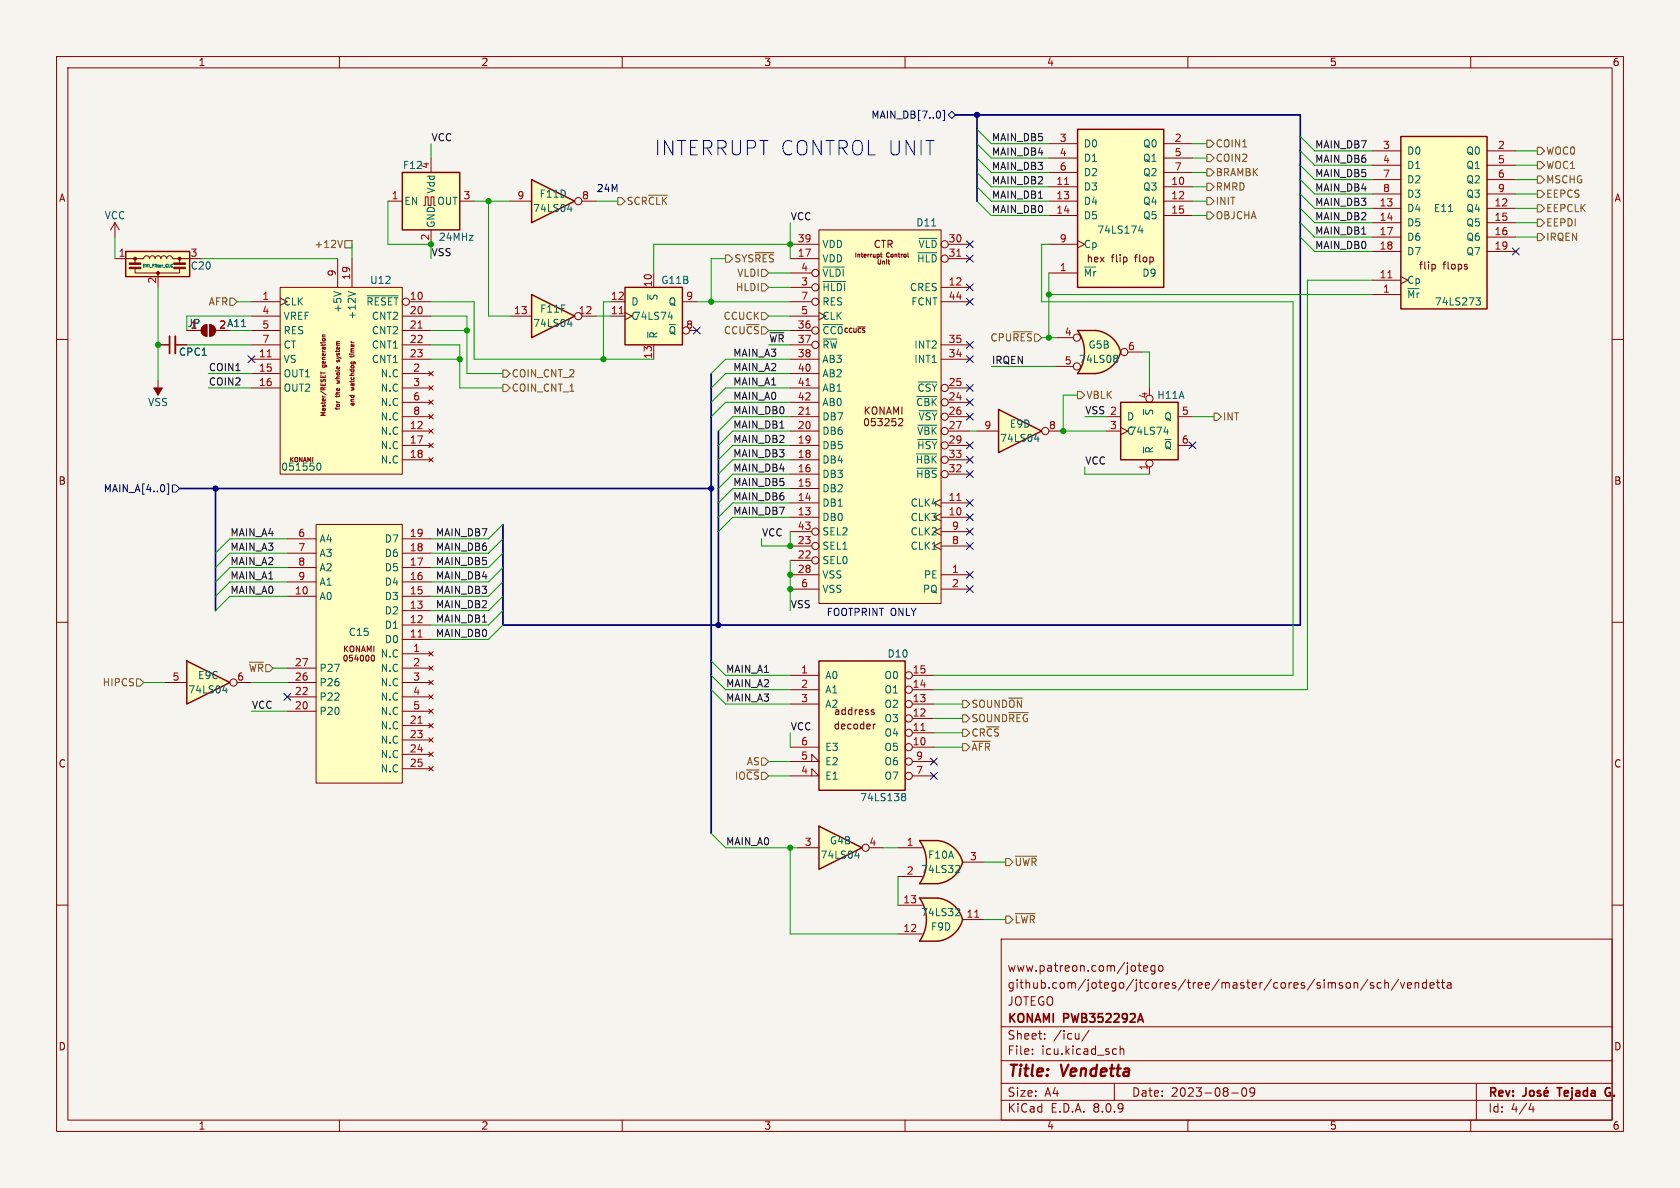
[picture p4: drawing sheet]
<svg xmlns="http://www.w3.org/2000/svg" width="297mm" height="210mm" viewBox="0 0 297 210" stroke-linecap="round" stroke-linejoin="round" font-family="sans-serif">
<defs><g id="words">
<text font-size="3.5" fill="#0000c2" x="115.6" y="27.7">INTERRUPT CONTROL UNIT</text>
<g font-size="2.8" fill="#840000">
<text x="178" y="190.9">Title:</text>
<text x="187.7" y="190.9">Vendetta</text>
</g>
<g font-size="2.1" fill="#840000">
<text x="178" y="172">www.patreon.com/jotego</text>
<text x="178" y="178">JOTEGO</text>
<text x="178" y="175">github.com/jotego/jtcores/tree/master/cores/simson/sch/vendetta</text>
<text x="178" y="184">Sheet:</text>
<text x="178" y="181.2">KONAMI</text>
<text x="186.2" y="184">/icu/</text>
<text x="188.1" y="181.2">PWB352292A</text>
<text x="178" y="186.7">File:</text>
<text x="184.1" y="186.7">icu.kicad_sch</text>
<text x="178" y="196.9">KiCad</text>
<text x="178" y="194.1">Size:</text>
<text x="184.7" y="194.1">A4</text>
<text x="185.7" y="196.9">E.D.A.</text>
<text x="193.3" y="196.9">8.0.9</text>
<text x="200" y="194.1">Date:</text>
<text x="207" y="194.1">2023-08-09</text>
<text x="263" y="194.3">Rev:</text>
<text x="263" y="196.9">Id:</text>
<text x="267.1" y="196.9">4/4</text>
<text x="276.1" y="194.3">Tejada</text>
<text x="285.1" y="194.3">G.</text>
</g>
<g font-size="1.8" fill="#840000">
<text x="35" y="11.9">1</text>
<text x="85" y="11.9">2</text>
<text x="135" y="11.9">3</text>
<text x="185" y="11.9">4</text>
<text x="235" y="11.9">5</text>
<text x="285" y="11.9">6</text>
<text x="10.3" y="35.9">A</text>
<text x="285.3" y="35.9">A</text>
<text x="154.3" y="44.1">CTR</text>
<text x="196.4" y="46.6">flip</text>
<text x="200.8" y="46.6">flop</text>
<text x="250.7" y="47.9">flip</text>
<text x="255.1" y="47.9">flops</text>
<text x="33.1" y="58">JP</text>
<text x="10.3" y="85.9">B</text>
<text x="285.3" y="85.9">B</text>
<text x="147.3" y="129.1">decoder</text>
<text x="147.3" y="126.6">address</text>
<text x="10.3" y="135.9">C</text>
<text x="285.3" y="135.9">C</text>
<text x="10.3" y="185.9">D</text>
<text x="285.3" y="185.9">D</text>
<text x="35" y="199.9">1</text>
<text x="85" y="199.9">2</text>
<text x="135" y="199.9">3</text>
<text x="185" y="199.9">4</text>
<text x="235" y="199.9">5</text>
<text x="285" y="199.9">6</text>
</g>
<g font-size="1.8" fill="#000084">
<text x="153.9" y="21.2">MAIN_DB[7..0]</text>
<text x="18.2" y="87.2">MAIN_A[4..0]</text>
</g>
<g font-size="1.8" fill="#006464">
<text x="75.9" y="29.9" transform="rotate(-90 75.9 29.9)">4</text>
<text x="191.5" y="26.3">D0</text>
<text x="191.5" y="28.8">D1</text>
<text x="202" y="26.3">Q0</text>
<text x="202" y="28.8">Q1</text>
<text x="248.7" y="27.5">D0</text>
<text x="259.1" y="27.5">Q0</text>
<text x="71.1" y="30.1">F12</text>
<text x="77.1" y="34.3" transform="rotate(-90 77.1 34.3)">Vdd</text>
<text x="95.3" y="35.2">F11D</text>
<text x="191.5" y="33.9">D3</text>
<text x="191.5" y="31.3">D2</text>
<text x="202" y="33.9">Q3</text>
<text x="202" y="31.3">Q2</text>
<text x="248.7" y="30.1">D1</text>
<text x="248.7" y="32.6">D2</text>
<text x="248.7" y="35.2">D3</text>
<text x="259.1" y="30.1">Q1</text>
<text x="259.1" y="32.6">Q2</text>
<text x="259.1" y="35.2">Q3</text>
<text x="18.4" y="39">VCC</text>
<text x="71.4" y="36.4">EN</text>
<text x="77.1" y="40.4" transform="rotate(-90 77.1 40.4)">GND</text>
<text x="77.2" y="36.4">OUT</text>
<text x="94.2" y="37.7">74LS04</text>
<text x="161.9" y="40.2">D11</text>
<text x="191.5" y="36.4">D4</text>
<text x="191.5" y="39">D5</text>
<text x="193.9" y="41.5">74LS174</text>
<text x="202" y="36.4">Q4</text>
<text x="202" y="39">Q5</text>
<text x="248.7" y="37.7">D4</text>
<text x="248.7" y="40.2">D5</text>
<text x="253.4" y="37.7">E11</text>
<text x="259.1" y="37.7">Q4</text>
<text x="259.1" y="40.2">Q5</text>
<text x="33.6" y="47.9">C20</text>
<text x="77.5" y="42.8">24MHz</text>
<text x="145.3" y="46.6">VDD</text>
<text x="145.3" y="44">VDD</text>
<text x="162" y="46.6">~{HLD}</text>
<text x="162.3" y="44">~{VLD}</text>
<text x="191.5" y="44">Cp</text>
<text x="192" y="46.6">hex</text>
<text x="248.7" y="42.8">D6</text>
<text x="248.7" y="45.3">D7</text>
<text x="259.1" y="42.8">Q6</text>
<text x="259.1" y="45.3">Q7</text>
<text x="65.3" y="50.4">U12</text>
<text x="116.4" y="53.2" transform="rotate(-90 116.4 53.2)">~{S}</text>
<text x="116.8" y="50.4">G11B</text>
<text x="145.3" y="51.7">~{HLDI}</text>
<text x="145.3" y="49.1">~{VLDI}</text>
<text x="160.8" y="51.7">CRES</text>
<text x="191.5" y="49.1">~{Mr}</text>
<text x="201.9" y="49.1">D9</text>
<text x="248.7" y="52.9">~{Mr}</text>
<text x="248.7" y="50.4">Cp</text>
<text x="50" y="54.2">CLK</text>
<text x="50" y="56.7">VREF</text>
<text x="50" y="59.3">RES</text>
<text x="60.6" y="55.4" transform="rotate(-90 60.6 55.4)">+5V</text>
<text x="63.1" y="56.6" transform="rotate(-90 63.1 56.6)">+12V</text>
<text x="64.7" y="54.2">~{RESET}</text>
<text x="65.6" y="56.7">CNT2</text>
<text x="65.6" y="59.3">CNT2</text>
<text x="94.2" y="58">74LS04</text>
<text x="95.4" y="55.5">F11F</text>
<text x="111.5" y="56.7">C</text>
<text x="111.5" y="54.2">D</text>
<text x="111.9" y="56.7">74LS74</text>
<text x="116.4" y="59.9" transform="rotate(-90 116.4 59.9)">~{R}</text>
<text x="118.1" y="59.3">~{Q}</text>
<text x="118.1" y="54.2">Q</text>
<text x="145.3" y="59.3">~{CC0}</text>
<text x="145.3" y="56.7">CLK</text>
<text x="145.3" y="54.2">RES</text>
<text x="161" y="54.2">FCNT</text>
<text x="253.6" y="54.2">74LS273</text>
<text x="31.5" y="63.1">CPC1</text>
<text x="50" y="64.4">VS</text>
<text x="50" y="61.8">CT</text>
<text x="65.6" y="61.8">CNT1</text>
<text x="65.6" y="64.4">CNT1</text>
<text x="145.3" y="61.8">~{RW}</text>
<text x="145.3" y="64.4">AB3</text>
<text x="161.5" y="64.4">INT1</text>
<text x="161.5" y="61.8">INT2</text>
<text x="190.7" y="64.4">74LS08</text>
<text x="192.3" y="61.8">G5B</text>
<text x="26.1" y="72">VSS</text>
<text x="50" y="66.9">OUT1</text>
<text x="50" y="69.4">OUT2</text>
<text x="67.2" y="66.9">N.C</text>
<text x="67.2" y="69.4">N.C</text>
<text x="67.2" y="72">N.C</text>
<text x="145.3" y="66.9">AB2</text>
<text x="145.3" y="69.4">AB1</text>
<text x="145.3" y="72">AB0</text>
<text x="161.8" y="72">~{CBK}</text>
<text x="162.1" y="69.4">~{CSY}</text>
<text x="204.5" y="70.7">H11A</text>
<text x="67.2" y="77.1">N.C</text>
<text x="67.2" y="74.5">N.C</text>
<text x="145.3" y="77.1">DB6</text>
<text x="162" y="77.1">~{VBK}</text>
<text x="178.4" y="75.8">E9D</text>
<text x="199.1" y="74.5">D</text>
<text x="199.1" y="77.1">C</text>
<text x="199.6" y="77.1">74LS74</text>
<text x="204.1" y="73.5" transform="rotate(-90 204.1 73.5)">~{S}</text>
<text x="205.7" y="74.5">Q</text>
<text x="49.6" y="83.4">051550</text>
<text x="67.2" y="79.6">N.C</text>
<text x="67.2" y="82.1">N.C</text>
<text x="145.3" y="82.1">DB4</text>
<text x="145.3" y="79.6">DB5</text>
<text x="161.8" y="82.1">~{HBK}</text>
<text x="162" y="79.6">~{HSY}</text>
<text x="176.7" y="78.3">74LS04</text>
<text x="204.1" y="80.3" transform="rotate(-90 204.1 80.3)">~{R}</text>
<text x="205.7" y="79.6">~{Q}</text>
<text x="145.3" y="89.8">DB1</text>
<text x="145.3" y="87.2">DB2</text>
<text x="145.3" y="84.7">DB3</text>
<text x="160.9" y="89.8">CLK4</text>
<text x="161.8" y="84.7">~{HBS}</text>
<text x="145.3" y="92.3">DB0</text>
<text x="145.3" y="94.8">SEL2</text>
<text x="160.9" y="92.3">CLK3</text>
<text x="160.9" y="94.8">CLK2</text>
<text x="56.4" y="96.1">A4</text>
<text x="56.4" y="98.7">A3</text>
<text x="56.4" y="101.2">A2</text>
<text x="67.9" y="101.2">D5</text>
<text x="67.9" y="98.7">D6</text>
<text x="67.9" y="96.1">D7</text>
<text x="145.3" y="99.9">SEL0</text>
<text x="145.3" y="97.4">SEL1</text>
<text x="160.9" y="97.4">CLK1</text>
<text x="56.4" y="106.3">A0</text>
<text x="56.4" y="103.7">A1</text>
<text x="67.9" y="106.3">D3</text>
<text x="67.9" y="103.7">D4</text>
<text x="145.3" y="102.5">VSS</text>
<text x="145.3" y="105">VSS</text>
<text x="163.1" y="105">PQ</text>
<text x="163.2" y="102.5">PE</text>
<text x="61.6" y="112.6">C15</text>
<text x="67.9" y="113.9">D0</text>
<text x="67.9" y="111.4">D1</text>
<text x="67.9" y="108.8">D2</text>
<text x="56.4" y="119">P27</text>
<text x="67.2" y="116.4">N.C</text>
<text x="67.2" y="119">N.C</text>
<text x="156.8" y="116.4">D10</text>
<text x="33.2" y="122.8">74LS04</text>
<text x="34.9" y="120.2">E9C</text>
<text x="56.4" y="124.1">P22</text>
<text x="56.4" y="121.5">P26</text>
<text x="67.2" y="121.5">N.C</text>
<text x="67.2" y="124.1">N.C</text>
<text x="145.8" y="120.2">A0</text>
<text x="145.8" y="122.8">A1</text>
<text x="145.8" y="125.3">A2</text>
<text x="156.3" y="125.3">O2</text>
<text x="156.3" y="122.8">O1</text>
<text x="156.3" y="120.2">O0</text>
<text x="56.4" y="126.6">P20</text>
<text x="67.2" y="129.1">N.C</text>
<text x="67.2" y="131.7">N.C</text>
<text x="67.2" y="126.6">N.C</text>
<text x="156.3" y="130.4">O4</text>
<text x="156.3" y="127.9">O3</text>
<text x="67.2" y="134.2">N.C</text>
<text x="67.2" y="136.8">N.C</text>
<text x="145.8" y="135.5">E2</text>
<text x="145.8" y="132.9">E3</text>
<text x="156.3" y="132.9">O5</text>
<text x="156.3" y="135.5">O6</text>
<text x="145.8" y="138">E1</text>
<text x="152" y="141.8">74LS138</text>
<text x="156.3" y="138">O7</text>
<text x="146.6" y="149.5">G4B</text>
<text x="145" y="152">74LS04</text>
<text x="162.7" y="154.5">74LS32</text>
<text x="164" y="152">F10A</text>
<text x="162.7" y="162.2">74LS32</text>
<text x="164.5" y="164.7">F9D</text>
</g>
<g font-size="1.8" fill="#0f0f0f">
<text x="76.2" y="25.1">VCC</text>
<text x="175.3" y="25.1">MAIN_DB5</text>
<text x="175.3" y="27.6">MAIN_DB4</text>
<text x="232.4" y="28.9">MAIN_DB6</text>
<text x="232.4" y="26.3">MAIN_DB7</text>
<text x="175.3" y="30.1">MAIN_DB3</text>
<text x="175.3" y="32.7">MAIN_DB2</text>
<text x="175.3" y="35.2">MAIN_DB1</text>
<text x="232.4" y="31.4">MAIN_DB5</text>
<text x="232.4" y="33.9">MAIN_DB4</text>
<text x="139.7" y="39">VCC</text>
<text x="175.3" y="37.8">MAIN_DB0</text>
<text x="232.4" y="36.5">MAIN_DB3</text>
<text x="232.4" y="41.6">MAIN_DB1</text>
<text x="232.4" y="39">MAIN_DB2</text>
<text x="76.2" y="45.4">VSS</text>
<text x="232.4" y="44.1">MAIN_DB0</text>
<text x="36.8" y="65.7">COIN1</text>
<text x="129.5" y="65.7">MAIN_A2</text>
<text x="129.5" y="63.2">MAIN_A3</text>
<text x="135.9" y="60.6">~{WR}37</text>
<text x="175.3" y="64.4">IRQEN</text>
<text x="36.8" y="68.2">COIN2</text>
<text x="129.5" y="70.8">MAIN_A0</text>
<text x="129.5" y="68.2">MAIN_A1</text>
<text x="129.5" y="75.9">MAIN_DB1</text>
<text x="129.5" y="73.3">MAIN_DB0</text>
<text x="191.8" y="73.3">VSS 2</text>
<text x="129.5" y="80.9">MAIN_DB3</text>
<text x="129.5" y="78.4">MAIN_DB2</text>
<text x="129.5" y="83.5">MAIN_DB4</text>
<text x="191.8" y="82.2">VCC</text>
<text x="129.5" y="86">MAIN_DB5</text>
<text x="129.5" y="88.6">MAIN_DB6</text>
<text x="40.6" y="94.9">MAIN_A4</text>
<text x="77" y="94.9">MAIN_DB7</text>
<text x="129.5" y="91.1">MAIN_DB7</text>
<text x="134.6" y="94.9">VCC</text>
<text x="40.6" y="100">MAIN_A2</text>
<text x="40.6" y="97.4">MAIN_A3</text>
<text x="77" y="100">MAIN_DB5</text>
<text x="77" y="97.4">MAIN_DB6</text>
<text x="40.6" y="105.1">MAIN_A0</text>
<text x="40.6" y="102.5">MAIN_A1</text>
<text x="77" y="102.5">MAIN_DB4</text>
<text x="77" y="107.6">MAIN_DB2</text>
<text x="77" y="105.1">MAIN_DB3</text>
<text x="139.7" y="107.6">VSS</text>
<text x="77" y="112.7">MAIN_DB0</text>
<text x="77" y="110.1">MAIN_DB1</text>
<text x="128.3" y="119">MAIN_A1</text>
<text x="44.4" y="125.4">VCC</text>
<text x="128.3" y="121.6">MAIN_A2</text>
<text x="128.3" y="124.1">MAIN_A3</text>
<text x="139.7" y="129.2">VCC</text>
<text x="128.3" y="149.5">MAIN_A0</text>
</g>
<g font-size="1.8" fill="#a90000">
<text x="187.3" y="25.1">3</text>
<text x="187.3" y="27.7">4</text>
<text x="207.6" y="25.1">2</text>
<text x="207.6" y="27.7">5</text>
<text x="244.4" y="26.4">3</text>
<text x="244.4" y="29">4</text>
<text x="264.7" y="26.4">2</text>
<text x="264.7" y="29">5</text>
<text x="69.1" y="35.3">1</text>
<text x="81.8" y="35.3">3</text>
<text x="91.4" y="35.3">9</text>
<text x="102.8" y="35.3">8</text>
<text x="186.6" y="32.8">11</text>
<text x="186.6" y="35.3">13</text>
<text x="187.3" y="30.2">6</text>
<text x="207" y="32.8">10</text>
<text x="207" y="35.3">12</text>
<text x="207.6" y="30.2">7</text>
<text x="244.4" y="31.5">7</text>
<text x="244.4" y="34">8</text>
<text x="264.7" y="31.5">6</text>
<text x="264.7" y="34">9</text>
<text x="186.6" y="37.8">14</text>
<text x="207" y="37.8">15</text>
<text x="243.8" y="36.6">13</text>
<text x="243.8" y="39.1">14</text>
<text x="243.8" y="41.7">17</text>
<text x="264.1" y="36.6">12</text>
<text x="264.1" y="39.1">15</text>
<text x="264.1" y="41.7">16</text>
<text x="20.9" y="45.5">1</text>
<text x="33.6" y="45.5">3</text>
<text x="75.9" y="42.6" transform="rotate(-90 75.9 42.6)">2</text>
<text x="140.9" y="45.5">17</text>
<text x="140.9" y="42.9">39</text>
<text x="167.6" y="42.9">30</text>
<text x="167.6" y="45.5">31</text>
<text x="187.3" y="42.9">9</text>
<text x="243.8" y="44.2">18</text>
<text x="264.1" y="44.2">19</text>
<text x="27.7" y="50.2" transform="rotate(-90 27.7 50.2)">2</text>
<text x="46.3" y="53.1">1</text>
<text x="59.4" y="49" transform="rotate(-90 59.4 49)">9</text>
<text x="62" y="49.6" transform="rotate(-90 62 49.6)">19</text>
<text x="72.3" y="53.1">10</text>
<text x="107.9" y="53.1">12</text>
<text x="115.3" y="50.8" transform="rotate(-90 115.3 50.8)">10</text>
<text x="121.2" y="53.1">9</text>
<text x="141.5" y="50.5">3</text>
<text x="141.5" y="48">4</text>
<text x="141.5" y="53.1">7</text>
<text x="167.6" y="50.5">12</text>
<text x="167.6" y="53.1">44</text>
<text x="187.3" y="48">1</text>
<text x="243.8" y="49.3">11</text>
<text x="244.4" y="51.8">1</text>
<text x="33.6" y="58.2">1</text>
<text x="38.7" y="58.2">2 A11</text>
<text x="46.3" y="55.6">4</text>
<text x="46.3" y="58.2">5</text>
<text x="72.3" y="55.6">20</text>
<text x="72.3" y="58.2">21</text>
<text x="90.8" y="55.6">13</text>
<text x="102.2" y="55.6">12</text>
<text x="107.9" y="55.6">11</text>
<text x="121.2" y="58.2">8</text>
<text x="140.9" y="58.2">36</text>
<text x="141.5" y="55.6">5</text>
<text x="188.1" y="59.4">4</text>
<text x="45.7" y="63.2">11</text>
<text x="45.7" y="65.8">15</text>
<text x="46.3" y="60.7">7</text>
<text x="72.3" y="60.7">22</text>
<text x="72.3" y="63.2">23</text>
<text x="73" y="65.8">2</text>
<text x="115.3" y="63.5" transform="rotate(-90 115.3 63.5)">13</text>
<text x="140.9" y="63.2">38</text>
<text x="140.9" y="65.8">40</text>
<text x="167.6" y="63.2">34</text>
<text x="167.6" y="60.7">35</text>
<text x="188.1" y="64.5">5</text>
<text x="199.3" y="62">6</text>
<text x="45.7" y="68.3">16</text>
<text x="73" y="68.3">3</text>
<text x="73" y="70.9">6</text>
<text x="140.9" y="68.3">41</text>
<text x="140.9" y="70.9">42</text>
<text x="167.6" y="70.9">24</text>
<text x="167.6" y="68.3">25</text>
<text x="202.9" y="70.6" transform="rotate(-90 202.9 70.6)">4</text>
<text x="72.3" y="75.9">12</text>
<text x="73" y="73.4">8</text>
<text x="140.9" y="75.9">20</text>
<text x="140.9" y="73.4">21</text>
<text x="167.6" y="73.4">26</text>
<text x="167.6" y="75.9">27</text>
<text x="173.9" y="75.9">9</text>
<text x="185.3" y="75.9">8</text>
<text x="196.1" y="75.9">3</text>
<text x="208.8" y="73.4">5</text>
<text x="72.3" y="78.5">17</text>
<text x="72.3" y="81">18</text>
<text x="140.9" y="83.6">16</text>
<text x="140.9" y="81">18</text>
<text x="140.9" y="78.5">19</text>
<text x="167.6" y="78.5">29</text>
<text x="167.6" y="83.6">32</text>
<text x="167.6" y="81">33</text>
<text x="202.9" y="83.3" transform="rotate(-90 202.9 83.3)">1</text>
<text x="208.8" y="78.5">6</text>
<text x="140.9" y="88.6">14</text>
<text x="140.9" y="86.1">15</text>
<text x="167.6" y="88.6">11</text>
<text x="52.6" y="95">6</text>
<text x="72.3" y="95">19</text>
<text x="140.9" y="91.2">13</text>
<text x="140.9" y="93.7">43</text>
<text x="167.6" y="91.2">10</text>
<text x="168.2" y="93.7">9</text>
<text x="52.6" y="97.5">7</text>
<text x="52.6" y="100.1">8</text>
<text x="72.3" y="100.1">17</text>
<text x="72.3" y="97.5">18</text>
<text x="140.9" y="98.8">22</text>
<text x="140.9" y="96.3">23</text>
<text x="140.9" y="101.3">28</text>
<text x="168.2" y="101.3">1</text>
<text x="168.2" y="96.3">8</text>
<text x="52" y="105.2">10</text>
<text x="52.6" y="102.6">9</text>
<text x="72.3" y="107.7">13</text>
<text x="72.3" y="105.2">15</text>
<text x="72.3" y="102.6">16</text>
<text x="141.5" y="103.9">6</text>
<text x="168.2" y="103.9">2</text>
<text x="72.3" y="112.8">11</text>
<text x="72.3" y="110.2">12</text>
<text x="52" y="117.9">27</text>
<text x="73" y="115.3">1</text>
<text x="73" y="117.9">2</text>
<text x="141.5" y="119.1">1</text>
<text x="161.2" y="119.1">15</text>
<text x="30.4" y="120.4">5</text>
<text x="41.8" y="120.4">6</text>
<text x="52" y="125.5">20</text>
<text x="52" y="122.9">22</text>
<text x="52" y="120.4">26</text>
<text x="73" y="120.4">3</text>
<text x="73" y="122.9">4</text>
<text x="73" y="125.5">5</text>
<text x="141.5" y="121.7">2</text>
<text x="141.5" y="124.2">3</text>
<text x="161.2" y="124.2">13</text>
<text x="161.2" y="121.7">14</text>
<text x="72.3" y="128">21</text>
<text x="72.3" y="130.6">23</text>
<text x="141.5" y="131.8">6</text>
<text x="161.2" y="131.8">10</text>
<text x="161.2" y="129.3">11</text>
<text x="161.2" y="126.7">12</text>
<text x="72.3" y="133.1">24</text>
<text x="72.3" y="135.6">25</text>
<text x="141.5" y="136.9">4</text>
<text x="141.5" y="134.4">5</text>
<text x="161.9" y="136.9">7</text>
<text x="161.9" y="134.4">9</text>
<text x="142.2" y="149.6">3</text>
<text x="153.6" y="149.6">4</text>
<text x="160.2" y="149.6">1</text>
<text x="160.2" y="154.7">2</text>
<text x="171.4" y="152.1">3</text>
<text x="159.6" y="159.8">13</text>
<text x="159.6" y="164.8">12</text>
<text x="170.8" y="162.3">11</text>
</g>
<g font-size="1.8" fill="#725600">
<text x="214.8" y="28.8">COIN2</text>
<text x="214.8" y="26.3">COIN1</text>
<text x="273.2" y="27.5">WOC0</text>
<text x="214.8" y="33.9">RMRD</text>
<text x="214.8" y="31.3">BRAMBK</text>
<text x="273.2" y="30.1">WOC1</text>
<text x="273.2" y="35.2">EEPCS</text>
<text x="273.2" y="32.6">MSCHG</text>
<text x="110.7" y="36.4">SCR~{CLK}</text>
<text x="214.8" y="39">OBJCHA</text>
<text x="214.8" y="36.4">INIT</text>
<text x="273.2" y="40.2">EEPDI</text>
<text x="273.2" y="37.7">EEPCLK</text>
<text x="55.5" y="44">+12V</text>
<text x="129.7" y="46.6">SYS~{RES}</text>
<text x="273.2" y="42.8">IRQEN</text>
<text x="130" y="51.7">HLDI</text>
<text x="130.2" y="49.1">VLDI</text>
<text x="36.8" y="54.2">AFR</text>
<text x="127.8" y="56.7">CCUCK</text>
<text x="127.9" y="59.3">CCU~{CS}</text>
<text x="175" y="60.6">CPU~{RES}</text>
<text x="90.4" y="66.9">COIN_CNT_2</text>
<text x="90.4" y="69.4">COIN_CNT_1</text>
<text x="192" y="70.7">VBLK</text>
<text x="216.1" y="74.5">INT</text>
<text x="43.9" y="119">~{WR}</text>
<text x="18.1" y="121.5">HIPCS</text>
<text x="171.6" y="125.3">SOUND~{ON}</text>
<text x="171.6" y="130.4">CR~{CS}</text>
<text x="171.6" y="127.9">SOUND~{REG}</text>
<text x="131.9" y="135.5">AS</text>
<text x="171.6" y="132.9">~{AFR}</text>
<text x="129.8" y="138">IO~{CS}</text>
<text x="179.3" y="153.3">~{UWR}</text>
<text x="179.3" y="163.4">~{LWR}</text>
</g>
<g font-size="1.8" fill="#0000c2">
<text x="105.4" y="34">24M</text>
<text x="146" y="109">FOOTPRINT ONLY</text>
</g>
<g font-size="1.1" fill="#840000">
<text x="149.6" y="46.2">Interrupt</text>
<text x="155.2" y="46.2">Control</text>
<text x="160" y="46.2">Unit</text>
<text x="57.7" y="65" transform="rotate(-90 57.7 65)">generation</text>
<text x="60.2" y="63.8" transform="rotate(-90 60.2 63.8)">system</text>
<text x="62.8" y="63" transform="rotate(-90 62.8 63)">timer</text>
<text x="60.2" y="70.2" transform="rotate(-90 60.2 70.2)">the</text>
<text x="60.2" y="67.7" transform="rotate(-90 60.2 67.7)">whole</text>
<text x="62.8" y="71.9" transform="rotate(-90 62.8 71.9)">and</text>
<text x="62.8" y="69.1" transform="rotate(-90 62.8 69.1)">watchdog</text>
<text x="57.7" y="73.7" transform="rotate(-90 57.7 73.7)">Master/RESET</text>
<text x="60.2" y="72.5" transform="rotate(-90 60.2 72.5)">for</text>
</g>
<g font-size="1.1" fill="#006464">
<text x="149.2" y="58.9">CCU~{CS}</text>
<text x="51.2" y="81.8">KONAMI</text>
</g>
<text font-size=".7" fill="#006464" x="25.1" y="47.4">EMI_Filter_CLC</text>
</g></defs>
<path d="M0 0h297v210h-297z" fill="#f5f4ef" stroke="#f5f4ef" stroke-width=".18"/>
<g fill="none" stroke="#840000" stroke-width=".18">
<path d="M10 10h277v190h-277zM12 12h273v186h-273zM60 10v2M110 10v2M160 10v2M210 10v2M260 10v2M10 60h2M285 60h2M10 110h2M285 110h2M10 160h2"/>
<path d="M177 166h108v32h-108zM201.2 170.7h.5M201.6 171.7h.1M202.2 171.2l.7-.1-.1-.3-.4-.1-.2 .2v.7h.6M204.2 170.8l-.5-.1-.2 .3v.4l.1 .2h.6M204.2 170.7v1.2l-.3 .3-.4-.1M204.9 170.8l.2-.1 .4 .1 .1 .6-.1 .2-.4 .1-.2-.1zM238.2 173.7l.4 .1 .1 .2v.6l-.5 .1M239.4 173.8l.2-.1 .4 .1v.9M239.4 173.7v1M241.8 173.1l-1.3 2M242.8 173.8l-.3-.1-.3 .2 .1 .2 .5 .2v.3h-.6"/>
<path d="M244.2 173.8l-.5-.1-.2 .3v.4l.1 .2h.6M244.8 173.8l.2-.1 .4 .1 .1 .9M244.8 173.2v1.5M247.2 173.1l-1.2 2M247.6 173.7l.4 1 .3-1M248.8 174.2l.7-.1v-.3l-.5-.1-.2 .2 .1 .7h.6M250.2 173.8l.2-.1 .3 .1 .1 .9M250.2 173.7v1M252.2 173.8l-.5-.1-.2 .3v.4l.1 .2h.6M252.2 173.2v1.5M252.8 174.2l.7-.1v-.3l-.5-.1-.2 .2 .1 .7h.6M254 173.7h.5"/>
<path d="M254.2 173.2v1.3l.3 .2M254.8 173.7h.6M255 173.2v1.3l.4 .2M255.9 173.8h.6v.9M256.5 174.1h-.5a.29 .29 0 0 0-.2 .3 .29 .29 0 0 0 .2 .3l.5-.1M285 160h2M60 198v2M110 198v2M160 198v2M177 194.5h108M177 191.5h108M177 187.5h108"/>
<path d="M177 181.5h108M182.5 186.3v.1M182.5 185.5v.1M184.7 183.6v.1M184.7 182.8v.1M192.5 182.1l-1.3 2M197 185.4l.4 .1M197 191.5v3M197.4 186.3l-.4 .1M198 185.5l.2-.1 .4 .1 .1 .9M198 184.9v1.5M210 198v2"/>
<path d="M217.7 193.2h1.2M219.7 192.4l.2-.1a.81 .81 0 0 1 .6 .6 .81 .81 0 0 1-.3 .8l-.2 .1a.81 .81 0 0 1-.3-1.4zM221.8 192.9l-.3 .3h-.3l-.2-.3 .1-.5 .4-.1 .2 .1a.99 .99 0 0 1-.3 1.4h-.3M260 198v2M261 191.5v6.5M270.7 195l-.4 1.1h.9M271 195.6v1"/>
</g>
<path d="M269.8 192.3v1.1a.48 .48 0 0 1-.6 .4M270.6 192.9l.3-.1 .3 .3v.4l-.3 .3-.3-.1-.2-.2v-.4zM272.3 192.9l-.3-.1-.2 .2v.2l.5 .2v.3h-.5M273 193.3l.7-.2-.1-.2-.4-.1-.2 .2 .1 .7h.5M273.5 192.2l-.2 .2M275.3 192.3h.8M284.4 193.1h.3M284.5 192.3a.75 .75 0 0 0-.7 .7 .75 .75 0 0 0 .6 .8l.2-.1" fill="none" stroke="#840000" stroke-width=".3"/>
<path d="M49.5 50.8h21.6v33h-21.6z" fill="#ffffc2"/>
<g fill="none" stroke="#840000" stroke-width=".18">
<path d="M44.4 53.3h5.1M44.4 55.9h5.1M44.4 58.4h5.1M49.5 50.8h21.6v33h-21.6zM57 59.5h.5M57.5 59.2l-.5 .1 .1 .2M59.7 45.7v5.1M62.2 45.7v5.1M71.1 55.9h5.1M71.1 58.4h5.1M72.4 53.3h3.8M44.4 63.5h5.1"/>
<path d="M44.4 66h5.1M44.4 68.6h5.1M44.4 61h5.1M56.7 65.7v.4M56.7 65.9h.8M62.1 64h.6l.1 .2M62.1 64v.3M62.5 64v.3M71.1 63.5h5.1M71.1 76.2h5.1M71.1 66h5.1M71.1 68.6h5.1"/>
<path d="M71.1 78.7h5.1M71.1 61h5.1M71.1 71.1h5.1M71.1 73.7h5.1M75.8 75.8l.8 .8M75.8 78.4l.8 .7M75.8 65.7l.8 .7M75.8 68.2l.8 .8M75.8 70.7l.8 .8M75.8 73.3l.8 .7M76.6 75.8l-.8 .8M76.6 78.4l-.8 .7"/>
<path d="M76.6 65.7l-.8 .7M76.6 68.2l-.8 .8M76.6 70.7l-.8 .8M76.6 73.3l-.8 .7M71.1 81.3h5.1M75.8 80.9l.8 .8M76.6 80.9l-.8 .8"/>
</g>
<path d="M59 51.5l1.3 .5M61.5 51.5l1.3 .5M64.9 52.3h5.5M56.1 82.1l.2-.2a.68 .68 0 0 1 .4 .6 .68 .68 0 0 1-.4 .6l-.2-.2" fill="none" stroke="#006464" stroke-width=".18"/>
<path d="M73.9 58h.7M47.2 63.1h.8" fill="none" stroke="#a90000" stroke-width=".18"/>
<path d="M110.5 50.8h10.1v10.2h-10.1z" fill="#ffffc2"/>
<path d="M110.5 50.8h10.1v10.2h-10.1z" fill="none" stroke="#840000" stroke-width=".25"/>
<path d="M107.9 55.9h2.6M107.9 53.3h2.6M110.5 55.2l1.3 .7-1.3 .6M115.6 48.3v2.5M120.6 53.3h2.6M121.9 58.4h1.3M115.6 61v2.5" fill="none" stroke="#840000" stroke-width=".18"/>
<path d="M109.5 55.5h.7" fill="none" stroke="#a90000" stroke-width=".18"/>
<path d="M114.5 58.7v1M118.1 56h.8M118.7 55.6v.9" fill="none" stroke="#006464" stroke-width=".18"/>
<path d="M33 116.8l7.6 3.9-7.6 3.8z" fill="#ffffc2"/>
<path d="M33 116.8l7.6 3.9-7.6 3.8z" fill="none" stroke="#840000" stroke-width=".25"/>
<g fill="none" stroke="#840000" stroke-width=".18">
<path d="M29.2 120.7h3.8M41.9 120.7h2.5"/>
<circle cx="41.3" cy="120.6" r=".63"/>
</g>
<path d="M39.4 122.1h.8M40 121.7v.8" fill="none" stroke="#006464" stroke-width=".18"/>
<path d="M144.8 146.1l7.6 3.8-7.6 3.8z" fill="#ffffc2"/>
<path d="M144.8 146.1l7.6 3.8-7.6 3.8z" fill="none" stroke="#840000" stroke-width=".25"/>
<g fill="none" stroke="#840000" stroke-width=".18">
<path d="M141 149.9h3.8M153.7 149.9h2.5"/>
<circle cx="153" cy="149.9" r=".63"/>
</g>
<path d="M151.2 151.3h.7M151.8 150.9v.8" fill="none" stroke="#006464" stroke-width=".18"/>
<path d="M71.1 30.5h10.2v10.1h-10.2z" fill="#ffffc2"/>
<path d="M71.1 30.5h10.2v10.1h-10.2z" fill="none" stroke="#840000" stroke-width=".25"/>
<path d="M68.6 35.6h2.5M74.9 36.3h.3v-1.5h.5v1.5h.5v-1.5h.5v1.5h.3M76.2 27.9v2.6M81.3 35.6h2.5M76.2 40.6v2.6" fill="none" stroke="#840000" stroke-width=".18"/>
<path d="M94 31.8l7.6 3.8-7.6 3.8z" fill="#ffffc2"/>
<path d="M94 31.8l7.6 3.8-7.6 3.8z" fill="none" stroke="#840000" stroke-width=".25"/>
<g fill="none" stroke="#840000" stroke-width=".18">
<path d="M90.2 35.6h3.8M102.9 35.6h2.5"/>
<circle cx="102.2" cy="35.6" r=".63"/>
</g>
<path d="M100.4 37h.7M101 36.6v.8" fill="none" stroke="#006464" stroke-width=".18"/>
<path d="M94 52.1l7.6 3.8-7.6 3.8z" fill="#ffffc2"/>
<path d="M94 52.1l7.6 3.8-7.6 3.8z" fill="none" stroke="#840000" stroke-width=".25"/>
<g fill="none" stroke="#840000" stroke-width=".18">
<path d="M90.2 55.9h3.8M102.9 55.9h2.5"/>
<circle cx="102.2" cy="55.9" r=".63"/>
</g>
<path d="M100.4 57.3h.7M101 56.9v.8" fill="none" stroke="#006464" stroke-width=".18"/>
<path d="M198.1 71.1h10.2v10.2h-10.2z" fill="#ffffc2"/>
<path d="M198.1 71.1h10.2v10.2h-10.2z" fill="none" stroke="#840000" stroke-width=".25"/>
<g fill="none" stroke="#840000" stroke-width=".18">
<path d="M195.6 73.7h2.5M195.6 76.2h2.5M198.1 75.6l1.3 .6-1.3 .6M203.2 68.6v1.3M208.3 73.7h2.5M208.3 78.7h2.5M203.2 82.6v1.2"/>
<circle cx="203.2" cy="81.9" r=".63"/>
</g>
<path d="M202.2 79v1M205.8 76.4h.8M206.4 75.9v.9" fill="none" stroke="#006464" stroke-width=".18"/>
<path d="M144.8 116.8h15.2v22.9h-15.2z" fill="#ffffc2"/>
<path d="M144.8 116.8h15.2v22.9h-15.2z" fill="none" stroke="#840000" stroke-width=".25"/>
<g fill="none" stroke="#840000" stroke-width=".18">
<path d="M139.7 119.4h5.1M161.3 119.4h3.8M139.7 137.2h5.1l-1.3-1.3v1.3M139.7 134.6h5.1l-1.3-1.2v1.2M139.7 132.1h5.1M139.7 124.5h5.1M139.7 121.9h5.1M154.1 125.8l.5 .3-.1 .1-.3 .1M154.1 125.5h.4M154.4 128v.8M154.8 128l-.4 .2M161.3 132.1h3.8"/>
<path d="M161.3 129.5h3.8M161.3 127h3.8M161.3 124.5h3.8M161.3 121.9h3.8M161.3 137.2h3.8M161.3 134.6h3.8"/>
<circle cx="160.7" cy="119.4" r=".63"/>
<circle cx="160.7" cy="124.5" r=".63"/>
<circle cx="160.7" cy="121.9" r=".63"/>
<circle cx="160.7" cy="127" r=".63"/>
<circle cx="160.7" cy="129.5" r=".63"/>
<circle cx="160.7" cy="132.1" r=".63"/>
<circle cx="160.7" cy="134.6" r=".63"/>
<circle cx="160.7" cy="137.2" r=".63"/>
</g>
<path d="M162.8 129.1h.7" fill="none" stroke="#a90000" stroke-width=".18"/>
<path d="M159.5 140.8h.1M159.5 140.3h.4l.2 .1v.2l-.2 .2M159.6 140.8h.3M159.6 140.8l-.1 .1M159.9 140.8l.2 .3v.3l-.2 .1h-.4" fill="none" stroke="#006464" stroke-width=".18"/>
<path d="M193.1 60.9l5 1.3a5.2 5.2 0 0 1-4.4 3.8z" fill="#ffffc2" stroke="#ffffc2" stroke-width=".18"/>
<path d="M190.5 58.4h3.2M190.5 66h3.2" fill="none" stroke="#ffffc2" stroke-width=".18"/>
<path d="M190.5 58.4h3.2v7.6h-3.2a6.7 6.7 0 0 0 0-7.6z" fill="#ffffc2"/>
<path d="M193.7 58.4a5.1 5.1 0 0 1 4.4 3.8l-5 1.3z" fill="#ffffc2" stroke="#ffffc2" stroke-width=".18"/>
<path d="M193.7 58.4h-3.2a6.6 6.6 0 0 1 0 7.6h3.2M193.7 58.4a5.1 5.1 0 0 1 4.4 3.8 5.2 5.2 0 0 1-4.4 3.8" fill="none" stroke="#840000" stroke-width=".25"/>
<g fill="none" stroke="#840000" stroke-width=".18">
<path d="M186.7 59.7h3M186.7 64.8h3M199.4 62.2h2.5"/>
<circle cx="190.4" cy="59.7" r=".63"/>
<circle cx="190.4" cy="64.8" r=".63"/>
<circle cx="198.8" cy="62.2" r=".63"/>
</g>
<path d="M197.1 62.8h.3l.2 .3-.2 .3M197.1 63.4h.3M197.4 63.4l.2 .2v.2l-.1 .2-.4 .1" fill="none" stroke="#006464" stroke-width=".18"/>
<path d="M190.5 22.9h15.2v27.9h-15.2z" fill="#ffffc2"/>
<path d="M190.5 22.9h15.2v27.9h-15.2z" fill="none" stroke="#840000" stroke-width=".25"/>
<g fill="none" stroke="#840000" stroke-width=".18">
<path d="M185.4 33h5.1M185.4 35.6h5.1M185.4 38.1h5.1M185.4 25.4h5.1M185.4 27.9h5.1M185.4 30.5h5.1M205.7 33h5.1M205.7 35.6h5.1M205.7 38.1h5.1M205.7 25.4h5.1M205.7 27.9h5.1M205.7 30.5h5.1"/>
<path d="M185.4 48.3h5.1M185.4 43.2h5.1M190.5 42.5l1.3 .7-1.3 .6"/>
</g>
<path d="M188.2 32.6h.7" fill="none" stroke="#a90000" stroke-width=".18"/>
<path d="M201.6 39.9l-.3 .9h.8M201.9 40.4v.8" fill="none" stroke="#006464" stroke-width=".18"/>
<path d="M22.2 44.5h11.3v4.4h-11.3z" fill="#ffffc2"/>
<path d="M22.2 44.5h11.3v4.4h-11.3z" fill="none" stroke="#840000" stroke-width=".25"/>
<g fill="#840000" stroke="#840000" stroke-width=".18">
<path d="M22.9 47.2h2v.3h-2z"/>
<path d="M22.9 46.5h2v.2h-2z"/>
<path d="M30.7 47.2h2.1v.3h-2.1z"/>
<path d="M30.7 46.5h2.1v.2h-2.1z"/>
<path d="M27.2 68.6h1.5l-.8 1.3z"/>
<circle cx="23.9" cy="45.7" r=".25"/>
<circle cx="27.9" cy="48.3" r=".25"/>
<circle cx="31.7" cy="45.7" r=".25"/>
</g>
<path d="M20.3 39.4l-.7 1.2M20.3 39.4v2.5M20.3 39.4l.8 1.2M20.3 45.7h5.1l.1-.3 .4-.2 .4 .2 .1 .3 .2-.3 .3-.2 .4 .2 .1 .3 .2-.3 .3-.2 .4 .2 .1 .3 .2-.3 .4-.2 .3 .2 .2 .3 .1-.3 .4-.2 .3 .2 .2 .3h5.1M23.9 47.5v.8h7.8v-.8M23.9 45.7v.8M27.9 48.3v2.5M31.7 45.7v.8M27.9 67.3v2.6" fill="none" stroke="#840000" stroke-width=".18"/>
<path d="M30.3 47.1l.2 .1M30.5 46.8h-.2" fill="none" stroke="#006464" stroke-width=".18"/>
<path d="M247.6 24.1h15.3v30.5h-15.3z" fill="#ffffc2"/>
<path d="M247.6 24.1h15.3v30.5h-15.3z" fill="none" stroke="#840000" stroke-width=".25"/>
<g fill="none" stroke="#840000" stroke-width=".18">
<path d="M242.6 36.8h5M242.6 39.4h5M242.6 26.7h5M242.6 29.2h5M242.6 31.8h5M242.6 34.3h5M262.9 36.8h5.1M262.9 39.4h5.1M262.9 26.7h5.1M262.9 29.2h5.1M262.9 31.8h5.1M262.9 34.3h5.1"/>
<path d="M242.6 52.1h5M242.6 49.5h5M242.6 41.9h5M242.6 44.5h5M247.6 48.9l1.3 .6-1.3 .7M253.5 46.7l.3 .3v.3l-.3 .3M259.3 47.1l.1 .2-.1 .3M259.3 46.7l.1 .1M262.9 41.9h5.1M262.9 44.5h5.1"/>
</g>
<path d="M245.4 49.1h.7" fill="none" stroke="#a90000" stroke-width=".18"/>
<path d="M256.1 37.4h.7M260.9 52.6h.8l-.4 .5 .4 .2v.4l-.2 .2h-.4" fill="none" stroke="#006464" stroke-width=".18"/>
<path d="M165.8 158.8a5.2 5.2 0 0 1 4.4 3.8l-5 1.3z" fill="#ffffc2" stroke="#ffffc2" stroke-width=".18"/>
<path d="M162.6 158.8h3.1M162.6 166.4h3.1" fill="none" stroke="#ffffc2" stroke-width=".18"/>
<path d="M162.6 158.8h3.1v7.6h-3.1a6.6 6.6 0 0 0 0-7.6z" fill="#ffffc2"/>
<g fill="#ffffc2" stroke="#ffffc2" stroke-width=".18">
<path d="M165.2 161.3l5 1.3a5.1 5.1 0 0 1-4.4 3.8z"/>
<path d="M165.2 151l5 1.4a5.2 5.2 0 0 1-4.4 3.8z"/>
</g>
<path d="M165.7 158.8h-3.1a6.6 6.6 0 0 1 0 7.6h3.1M165.8 158.8a5.2 5.2 0 0 1 4.4 3.8M170.2 162.6a5.1 5.1 0 0 1-4.4 3.8" fill="none" stroke="#840000" stroke-width=".25"/>
<path d="M158.7 165.1h4.4M158.7 160h4.4M170.2 162.6h3.8" fill="none" stroke="#840000" stroke-width=".18"/>
<path d="M172.3 162.1h.8" fill="none" stroke="#a90000" stroke-width=".18"/>
<path d="M169.1 160.6l.4 .1 .2 .3-.8 .9h.8" fill="none" stroke="#006464" stroke-width=".18"/>
<path d="M162.6 156.2h3.1M162.6 148.6h3.1" fill="none" stroke="#ffffc2" stroke-width=".18"/>
<path d="M162.6 148.6h3.1v7.6h-3.1a6.7 6.7 0 0 0 0-7.6z" fill="#ffffc2"/>
<path d="M165.8 148.6a5.1 5.1 0 0 1 4.4 3.8l-5 1.3z" fill="#ffffc2" stroke="#ffffc2" stroke-width=".18"/>
<path d="M165.7 148.6h-3.1a6.6 6.6 0 0 1 0 7.6h3.1M165.8 148.6a5.1 5.1 0 0 1 4.4 3.8M170.2 152.4a5.2 5.2 0 0 1-4.4 3.8" fill="none" stroke="#840000" stroke-width=".25"/>
<path d="M158.7 149.9h4.4M158.7 154.9h4.4M170.2 152.4h3.8" fill="none" stroke="#840000" stroke-width=".18"/>
<path d="M169.1 153h.4l.2 .3-.8 .9h.8" fill="none" stroke="#006464" stroke-width=".18"/>
<path d="M144.8 40.6h21.6v66.1h-21.6z" fill="#ffffc2"/>
<g fill="none" stroke="#840000" stroke-width=".18">
<path d="M139.7 50.8h3.8M139.7 45.7h5.1M139.7 43.2h5.1M139.7 58.4h3.8M139.7 48.3h3.8M139.7 53.3h3.8M139.7 55.9h5.1M144.8 40.6h21.6v66.1h-21.6zM151.3 44.7v.8M151.7 44.9v.6M151.7 45h.2l.1 .5M152.2 44.9h.3"/>
<path d="M152.3 44.7v.6M153.1 45.1l-.1-.2-.2 .1-.1 .3M153.4 44.9v.6M153.7 44.9l-.3 .2M153.9 44.9v.6M154.1 44.9l-.2 .2M154.4 44.9v.5h.3M154.7 44.9v.6M154.7 45.4h.1M155.1 45l.2-.1 .1 .2M155.1 44.9v.8M155.3 46.6h.3"/>
<path d="M155.6 44.9h.3M155.8 44.7v.6M156 46.2v.5M156.4 46.3v.4M156.7 46.2v.5M157 44.7l-.2 .1-.1 .3M157.1 44.7l.1 .1M157.1 46.6l.2 .1M157.5 45.1l.1-.2 .3 .2M158.2 45h.3l.1 .5M158.2 44.9v.6M158.8 44.9h.3"/>
<path d="M158.9 44.7v.6l.2 .2M159.3 44.9v.6M159.6 44.9l-.3 .2M159.8 45.3l.1-.4 .2 .1 .1 .3M160.5 44.7v.6M166.4 50.8h5M166.4 53.3h5M167.6 45.7h3.8M167.6 43.2h3.8M27.9 61h2.1M31 61h2M139.7 78.7h5.1"/>
<path d="M139.7 76.2h5.1M139.7 73.7h5.1M139.7 71.1h5.1M139.7 68.6h5.1M139.7 63.5h5.1M139.7 61h3.8M139.7 66h5.1M152.9 74.1l.2-.1a.68 .68 0 0 1 .5 .6 .68 .68 0 0 1-.5 .7l-.2-.2-.1-.3zM153 71.9v1.3M153.2 72.5l.5 .7M153.7 71.9l-.7 .8M154.2 72.1l.3-.2a.43 .43 0 0 1 .5 .5v.4a.42 .42 0 0 1-.4 .4 .42 .42 0 0 1-.4-.4z"/>
<path d="M154.7 74h-.6l-.1 .6 .2-.1h.4l.2 .2-.1 .4-.2 .2-.5-.2M155.2 74h.8l-.5 .5 .4 .1v.5l-.2 .2-.5-.2M156.3 71.9v1.3l-.7-1.3v1.3M156.5 74.1l.4-.1 .3 .4-.8 .9h.8M156.7 73.2l.4-1.3 .5 1.3M156.8 72.9h.6M158 73.2v-1.3l.4 1 .4-1v1.3M158.3 74h-.6v.6l.1-.1h.5l.1 .2-.1 .4-.2 .2-.4-.2M158.9 74.1l.5-.1 .2 .4-.8 .9h.8M159.4 71.9v1.3M166.4 63.5h5M166.4 61h5"/>
<path d="M167.6 78.7h3.8M167.6 76.2h3.8M167.6 73.7h3.8M167.6 71.1h3.8M167.6 68.6h3.8M139.7 91.4h5.1M139.7 88.9h5.1M139.7 86.4h5.1M139.7 83.8h5.1M139.7 81.3h5.1M139.7 99.1h3.8M139.7 96.5h3.8"/>
<path d="M139.7 94h3.8M166.4 90.8l-1.3 .6 1.3 .7M166.4 88.3l-1.3 .6 1.3 .6M166.4 95.9l-1.3 .6 1.3 .7M166.4 93.3l-1.3 .7 1.3 .6M166.4 91.4h5M166.4 88.9h5M166.4 96.5h5M166.4 94h5M167.6 83.8h3.8M167.6 81.3h3.8M139.7 101.6h5.1"/>
<path d="M139.7 104.1h5.1M166.4 101.6h5M166.4 104.1h5"/>
<circle cx="144.1" cy="53.3" r=".63"/>
<circle cx="144.1" cy="50.8" r=".63"/>
<circle cx="144.1" cy="58.4" r=".63"/>
<circle cx="144.1" cy="48.3" r=".63"/>
<circle cx="144.1" cy="61" r=".63"/>
<circle cx="167" cy="73.7" r=".63"/>
<circle cx="144.1" cy="96.5" r=".63"/>
<circle cx="144.1" cy="99.1" r=".63"/>
<circle cx="144.1" cy="94" r=".63"/>
</g>
<path d="M169.2 45.3h.7M142.5 73.2h.7M142.5 68.2h.7M169.2 88.5h.7" fill="none" stroke="#a90000" stroke-width=".18"/>
<g fill="none" stroke="#006464" stroke-width=".18">
<path d="M164.7 39.9h.7M145.5 49.8h4M145.5 57.4h3.5M145.5 47.2h3.8M162.3 44.7h3.3M162.5 42.1h3.1M145.7 73a.64 .64 0 0 1 .7 .6 .64 .64 0 0 1-.7 .6zM147 73h.4l.2 .2-.2 .4 .2 .1 .1 .3-.3 .2h-.4zM147 73.6h.4M148.1 73h.9l-.6 1.2M162.1 70.1h3.5M162.3 75.2h3.3"/>
<path d="M162.3 77.7h3.3M162.3 67.5h3.3M162.5 73l.4 1.2 .4-1.2M162.5 72.6h3.1M164.4 73h-.5l-.1 .1v.4l.5 .2 .1 .3-.2 .2h-.5M164.8 73l.4 .6M165.2 73.6v.6M165.6 73l-.4 .6M162 80.2h3.6M162.1 82.8h3.5"/>
</g>
<path d="M31 59.4v3.1" fill="none" stroke="#840000" stroke-width=".33"/>
<path d="M30 59.4v3.1" fill="none" stroke="#840000" stroke-width=".3"/>
<path d="M55.9 92.7h15.2v45.7h-15.2z" fill="#ffffc2"/>
<g fill="none" stroke="#840000" stroke-width=".18">
<path d="M35.9 57.7l.7-.3v2a1.02 1.02 0 0 1-1-.6 1.02 1.02 0 0 1 .3-1.1zM37.1 57.4a1.02 1.02 0 0 1 1 1 1.02 1.02 0 0 1-1 1zM50.8 97.8h5.1M50.8 95.3h5.1M55.9 92.7h15.2v45.7h-15.2zM71.1 97.8h5.1M71.1 95.3h5.1M50.8 105.4h5.1M50.8 102.9h5.1M50.8 100.3h5.1M50.8 118.1h5.1M60.9 115.9l.1-.1a.54 .54 0 0 1 .4 .5 .54 .54 0 0 1-.4 .6l-.2-.4z"/>
<path d="M60.9 114.2v1M61.1 114.6l.4 .6M61.5 114.2l-.6 .6M62 114.2h.1a.34 .34 0 0 1 .5 .3v.4a.34 .34 0 0 1-.4 .3 .34 .34 0 0 1-.3-.3zM62.3 115.8h-.5v.5h.4l.1 .5-.2 .1-.3-.1M63 115.8l-.3 .7h.7M63.2 116.2v.7M63.6 114.2v1l-.6-1v1M63.8 115.9l.1-.1a.54 .54 0 0 1 .4 .5 .54 .54 0 0 1-.4 .6l-.2-.4zM63.9 115.2l.3-1 .4 1M64 114.9h.5M64.8 115.9l.1-.1a.54 .54 0 0 1 .4 .5 .54 .54 0 0 1-.4 .6l-.2-.4z"/>
<path d="M64.9 115.2v-1l.4 .7 .3-.7v1M65.7 115.9l.2-.1a.54 .54 0 0 1 .3 .5 .54 .54 0 0 1-.3 .6l-.3-.4zM66.1 114.2v1M71.1 115.6h5.1M71.1 105.4h5.1M71.1 113h5.1M71.1 110.5h5.1M71.1 108h5.1M71.1 102.9h5.1M71.1 100.3h5.1M71.1 118.1h5.1M75.8 115.2l.8 .8"/>
<path d="M75.8 117.7l.8 .8M76.6 115.2l-.8 .8M76.6 117.7l-.8 .8M50.8 125.7h5.1M50.8 123.2h5.1M50.8 120.7h5.1M71.1 125.7h5.1M71.1 128.3h5.1M71.1 123.2h5.1M71.1 130.8h5.1M71.1 133.4h5.1M71.1 135.9h5.1"/>
<path d="M71.1 120.7h5.1M75.8 130.4l.8 .8M75.8 127.9l.8 .8M75.8 133l.8 .7M75.8 135.5l.8 .8M75.8 120.3l.8 .7M75.8 122.8l.8 .8M75.8 125.3l.8 .8M76.6 127.9l-.8 .8M76.6 130.4l-.8 .8M76.6 133l-.8 .7M76.6 135.5l-.8 .8"/>
<path d="M76.6 120.3l-.8 .7M76.6 122.8l-.8 .8M76.6 125.3l-.8 .8"/>
</g>
<path d="M73.9 112.6h.7M73.9 127.9h.7" fill="none" stroke="#a90000" stroke-width=".18"/>
<g fill="#840000" stroke="#840000" stroke-width=".18">
<path d="M35.9 57.7l.7-.3v2a1.02 1.02 0 0 1-1-.6 1.02 1.02 0 0 1 .3-1.1z"/>
<path d="M37.1 57.4a1.02 1.02 0 0 1 1 1 1.02 1.02 0 0 1-1 1z"/>
</g>
<path d="M176.5 72.4l7.6 3.8-7.6 3.8z" fill="#ffffc2"/>
<path d="M176.5 72.4l7.6 3.8-7.6 3.8z" fill="none" stroke="#840000" stroke-width=".25"/>
<g fill="none" stroke="#840000" stroke-width=".18">
<path d="M27.9 61h2.1M31 61h2M172.7 76.2h3.8M185.4 76.2h2.6"/>
<circle cx="184.8" cy="76.2" r=".63"/>
</g>
<path d="M182.9 77.6h.8M183.5 77.2v.8" fill="none" stroke="#006464" stroke-width=".18"/>
<g fill="none" stroke="#725600" stroke-width=".18">
<path d="M109.2 34.9h.7l.6 .7-.6 .6h-.7zM114.7 34.5h3.3M213.4 27.3h.6l.6 .6-.6 .7h-.6zM213.4 32.4h.6l.6 .6-.6 .7h-.6zM213.4 29.8h.6l.6 .7-.6 .6h-.6zM213.4 24.8h.6l.6 .6-.6 .6h-.6zM213.4 37.5h.6l.6 .6-.6 .6h-.6zM213.4 34.9h.6l.6 .7-.6 .6h-.6zM271.8 28.6h.6l.6 .6-.6 .6h-.6zM271.8 38.7h.6l.6 .7-.6 .6h-.6zM271.8 36.2h.6l.6 .6-.6 .7h-.6zM271.8 33.7h.6l.6 .6-.6 .6h-.6z"/>
<path d="M271.8 26h.6l.6 .7-.6 .6h-.6zM271.8 31.1h.6l.6 .7-.6 .6h-.6zM40.6 52.7h.7l.6 .6-.6 .7h-.7zM60.5 42.5l-.4 1.3M61 42.5h1.2v1.3h-1.2zM128.3 45.1h.6l.6 .6-.6 .7h-.6zM133.5 44.7h3.3M134.6 55.2h.7l.6 .7-.6 .6h-.7zM134.6 47.6h.7l.6 .7-.6 .6h-.7zM134.6 50.2h.7l.6 .6-.6 .6h-.7zM179.1 58.6h3.4M271.8 41.3h.6l.6 .6-.6 .6h-.6z"/>
<path d="M88.9 65.4h.6l.7 .6-.7 .7h-.6zM88.9 67.9h.6l.7 .7-.7 .6h-.6zM190.5 69.2h.6l.7 .7-.7 .6h-.6zM214.6 73h.7l.6 .7-.6 .6h-.7zM44.1 117.1h2.5M24.1 120h.7l.6 .7-.6 .6h-.7zM134.6 134h.7l.6 .6-.6 .7h-.7zM170.2 128.9h.6l.6 .6-.6 .7h-.6zM170.2 131.4h.6l.6 .7-.6 .6h-.6zM170.2 123.8h.6l.6 .7-.6 .6h-.6zM170.2 126.4h.6l.6 .6-.6 .6h-.6zM171.9 131h3.2"/>
<path d="M178.3 126h3.5M177.8 151.8h.6l.7 .6-.7 .6h-.6zM179.5 151.4h3.8M177.8 161.9h.6l.7 .7-.7 .6h-.6zM179.5 161.5h3.5"/>
</g>
<g fill="none" stroke="#000084" stroke-width=".18">
<path d="M166.2 19.9v.8M166.7 19.5h.3v1.8h-.3M168.3 19.7l.6 .6-.6 .7-.7-.7zM122.6 57.8l1.2 1.2M123.8 57.8l-1.2 1.2M170.8 50.2l1.3 1.2M170.8 52.7l1.3 1.2M170.8 42.6l1.3 1.2M170.8 45.1l1.3 1.2M172.1 50.2l-1.3 1.2M172.1 52.7l-1.3 1.2M172.1 42.6l-1.3 1.2"/>
<path d="M172.1 45.1l-1.3 1.2M267.4 43.8l1.2 1.3M268.6 43.8l-1.2 1.3M43.8 62.9l1.3 1.2M45.1 62.9l-1.3 1.2M170.8 68l1.3 1.2M170.8 62.9l1.3 1.2M170.8 70.5l1.3 1.2M170.8 78.1l1.3 1.2M170.8 73.1l1.3 1.2M170.8 60.4l1.3 1.2M172.1 68l-1.3 1.2"/>
<path d="M172.1 62.9l-1.3 1.2M172.1 70.5l-1.3 1.2M172.1 78.1l-1.3 1.2M172.1 73.1l-1.3 1.2M172.1 60.4l-1.3 1.2M210.2 78.1l1.2 1.2M211.4 78.1l-1.2 1.2M29.5 85.5h.3v1.9h-.3M30.5 85.7h.6l.6 .7-.6 .6h-.6zM170.8 90.8l1.3 1.2M170.8 80.7l1.3 1.2M170.8 95.9l1.3 1.2"/>
<path d="M170.8 93.4l1.3 1.2M170.8 83.2l1.3 1.2M170.8 88.3l1.3 1.2M172.1 90.8l-1.3 1.2M172.1 80.7l-1.3 1.2M172.1 95.9l-1.3 1.2M172.1 93.4l-1.3 1.2M172.1 83.2l-1.3 1.2M172.1 88.3l-1.3 1.2M170.8 103.5l1.3 1.2M170.8 101l1.3 1.2M172.1 103.5l-1.3 1.2"/>
<path d="M172.1 101l-1.3 1.2M50.2 122.6l1.2 1.2M51.4 122.6l-1.2 1.2M164.5 134l1.2 1.2M164.5 136.6l1.2 1.2M165.7 134l-1.2 1.2M165.7 136.6l-1.2 1.2"/>
</g>
<path d="M168.9 20.3h61v90.2h-141v-17.8M172.7 20.3v15.3M125.7 66v81.3M127 76.2v34.3M31.7 86.4h94M38.1 86.4v21.6" fill="none" stroke="#000084" stroke-width=".3"/>
<g fill="none" stroke="#009600" stroke-width=".18">
<path d="M68.6 35.6v7.6h7.6v2.5M76.2 25.4v2.5M83.8 35.6h6.4M86.4 35.6v20.3h3.8M105.4 35.6h3.8M139.7 39.4v6.3M172.7 33l2.6 2.6h10.1M172.7 30.5l2.6 2.5h10.1M172.7 35.6l2.6 2.5h10.1M172.7 27.9l2.6 2.6h10.1M172.7 22.9l2.6 2.5h10.1M172.7 25.4l2.6 2.5h10.1"/>
<path d="M210.8 35.6h2.6M210.8 33h2.6M210.8 38.1h2.6M210.8 30.5h2.6M210.8 25.4h2.6M210.8 27.9h2.6M229.9 39.4l2.5 2.5h10.2M229.9 36.8l2.5 2.6h10.2M229.9 29.2l2.5 2.6h10.2M229.9 24.1l2.5 2.6h10.2M229.9 31.8l2.5 2.5h10.2M229.9 34.3l2.5 2.5h10.2"/>
<path d="M229.9 26.7l2.5 2.5h10.2M268 39.4h3.8M268 31.8h3.8M268 26.7h3.8M268 34.3h3.8M268 36.8h3.8M268 29.2h3.8M20.3 41.9v3.8M27.9 50.8v16.5M35.6 45.7h24.1M40.6 58.4h3.8M41.9 53.3h2.5"/>
<path d="M44.4 55.9h-11.4v2.5M62.2 43.2v2.5M76.2 55.9h6.3v10.1h6.4M76.2 53.3h7.6v10.2h31.8M76.2 58.4h6.3M105.4 55.9h2.5M107.9 53.3h-1.2v10.2M123.2 53.3h16.5M128.3 45.7h-2.6v7.6M135.9 55.9h3.8M135.9 48.3h3.8M135.9 50.8h3.8"/>
<path d="M135.9 58.4h3.8M139.7 43.2h-24.1v5.1M184.1 59.7h2.6M185.4 43.2h-1.3v10.1h44.5v66.1h-63.5M185.4 48.3v11.4M185.4 52.1h57.2M229.9 41.9l2.5 2.6h10.2M242.6 49.5h-11.5v72.4h-66M268 41.9h3.8M33 61h11.4M36.8 68.6h7.6M36.8 66h7.6"/>
<path d="M76.2 61h5.1v7.6h7.6M76.2 63.5h5.1M135.9 61h3.8M139.7 68.6h-11.4l-2.6 2.5M139.7 66h-11.4l-2.6 2.6M139.7 63.5h-11.4l-2.6 2.5M139.7 73.7h-10.2l-2.5 2.5M139.7 76.2h-10.2l-2.5 2.5M139.7 78.7h-10.2l-2.5 2.6M139.7 71.1h-11.4l-2.6 2.6M171.4 76.2h1.3M175.3 64.8h11.4"/>
<path d="M190.5 69.9h-2.5v6.3h7.6M191.8 73.7h3.8M201.9 62.2h1.3v6.4M210.8 73.7h3.8M50.8 97.8h-10.2l-2.5 2.5M50.8 95.3h-10.2l-2.5 2.5M88.9 95.3l-2.5 2.5h-10.2M88.9 97.8l-2.5 2.5h-10.2M88.9 92.7l-2.5 2.6h-10.2M139.7 94v2.5h-5.1v-1.2M139.7 99.1v8.9M139.7 86.4h-10.2l-2.5 2.5"/>
<path d="M139.7 81.3h-10.2l-2.5 2.5M139.7 83.8h-10.2l-2.5 2.6M139.7 91.4h-10.2l-2.5 2.6M139.7 88.9h-10.2l-2.5 2.5M191.8 82.6v1.2h11.4M48.3 118.1h2.5M50.8 102.9h-10.2l-2.5 2.5M50.8 100.3h-10.2l-2.5 2.6M50.8 105.4h-10.2l-2.5 2.6M88.9 100.3l-2.5 2.6h-10.2M88.9 102.9l-2.5 2.5h-10.2M88.9 110.5l-2.5 2.5h-10.2"/>
<path d="M88.9 105.4l-2.5 2.6h-10.2M88.9 108l-2.5 2.5h-10.2M125.7 119.4l2.6 2.5h11.4M125.7 116.8l2.6 2.6h11.4M25.4 120.7h3.8M44.4 120.7h6.4M44.4 125.7h6.4M125.7 121.9l2.6 2.6h11.4M135.9 137.2h3.8M135.9 134.6h3.8M139.7 129.5v2.6M165.1 124.5h5.1"/>
<path d="M165.1 132.1h5.1M165.1 127h5.1M165.1 129.5h5.1M125.7 147.3l2.6 2.6h12.7M139.7 149.9v15.2h19M156.2 149.9h2.5M158.7 154.9v5.1M174 152.4h3.8M174 162.6h3.8"/>
</g>
<g fill="#000084" stroke="#000084" stroke-width=".18">
<circle cx="38.1" cy="86.4" r=".46"/>
<circle cx="125.7" cy="86.4" r=".46"/>
<circle cx="172.7" cy="20.3" r=".46"/>
<circle cx="127" cy="110.5" r=".46"/>
</g>
<g fill="#009600" stroke="#009600" stroke-width=".18">
<circle cx="86.4" cy="35.6" r=".46"/>
<circle cx="82.5" cy="58.4" r=".46"/>
<circle cx="76.2" cy="43.2" r=".46"/>
<circle cx="81.3" cy="63.5" r=".46"/>
<circle cx="27.9" cy="61" r=".46"/>
<circle cx="125.7" cy="53.3" r=".46"/>
<circle cx="106.7" cy="63.5" r=".46"/>
<circle cx="139.7" cy="104.1" r=".46"/>
<circle cx="139.7" cy="101.6" r=".46"/>
<circle cx="139.7" cy="96.5" r=".46"/>
<circle cx="188" cy="76.2" r=".46"/>
<circle cx="139.7" cy="149.9" r=".46"/>
<circle cx="185.4" cy="59.7" r=".46"/>
<circle cx="139.7" cy="43.2" r=".46"/>
<circle cx="185.4" cy="52.1" r=".46"/>
</g>
<use href="#words"/>
</svg>
